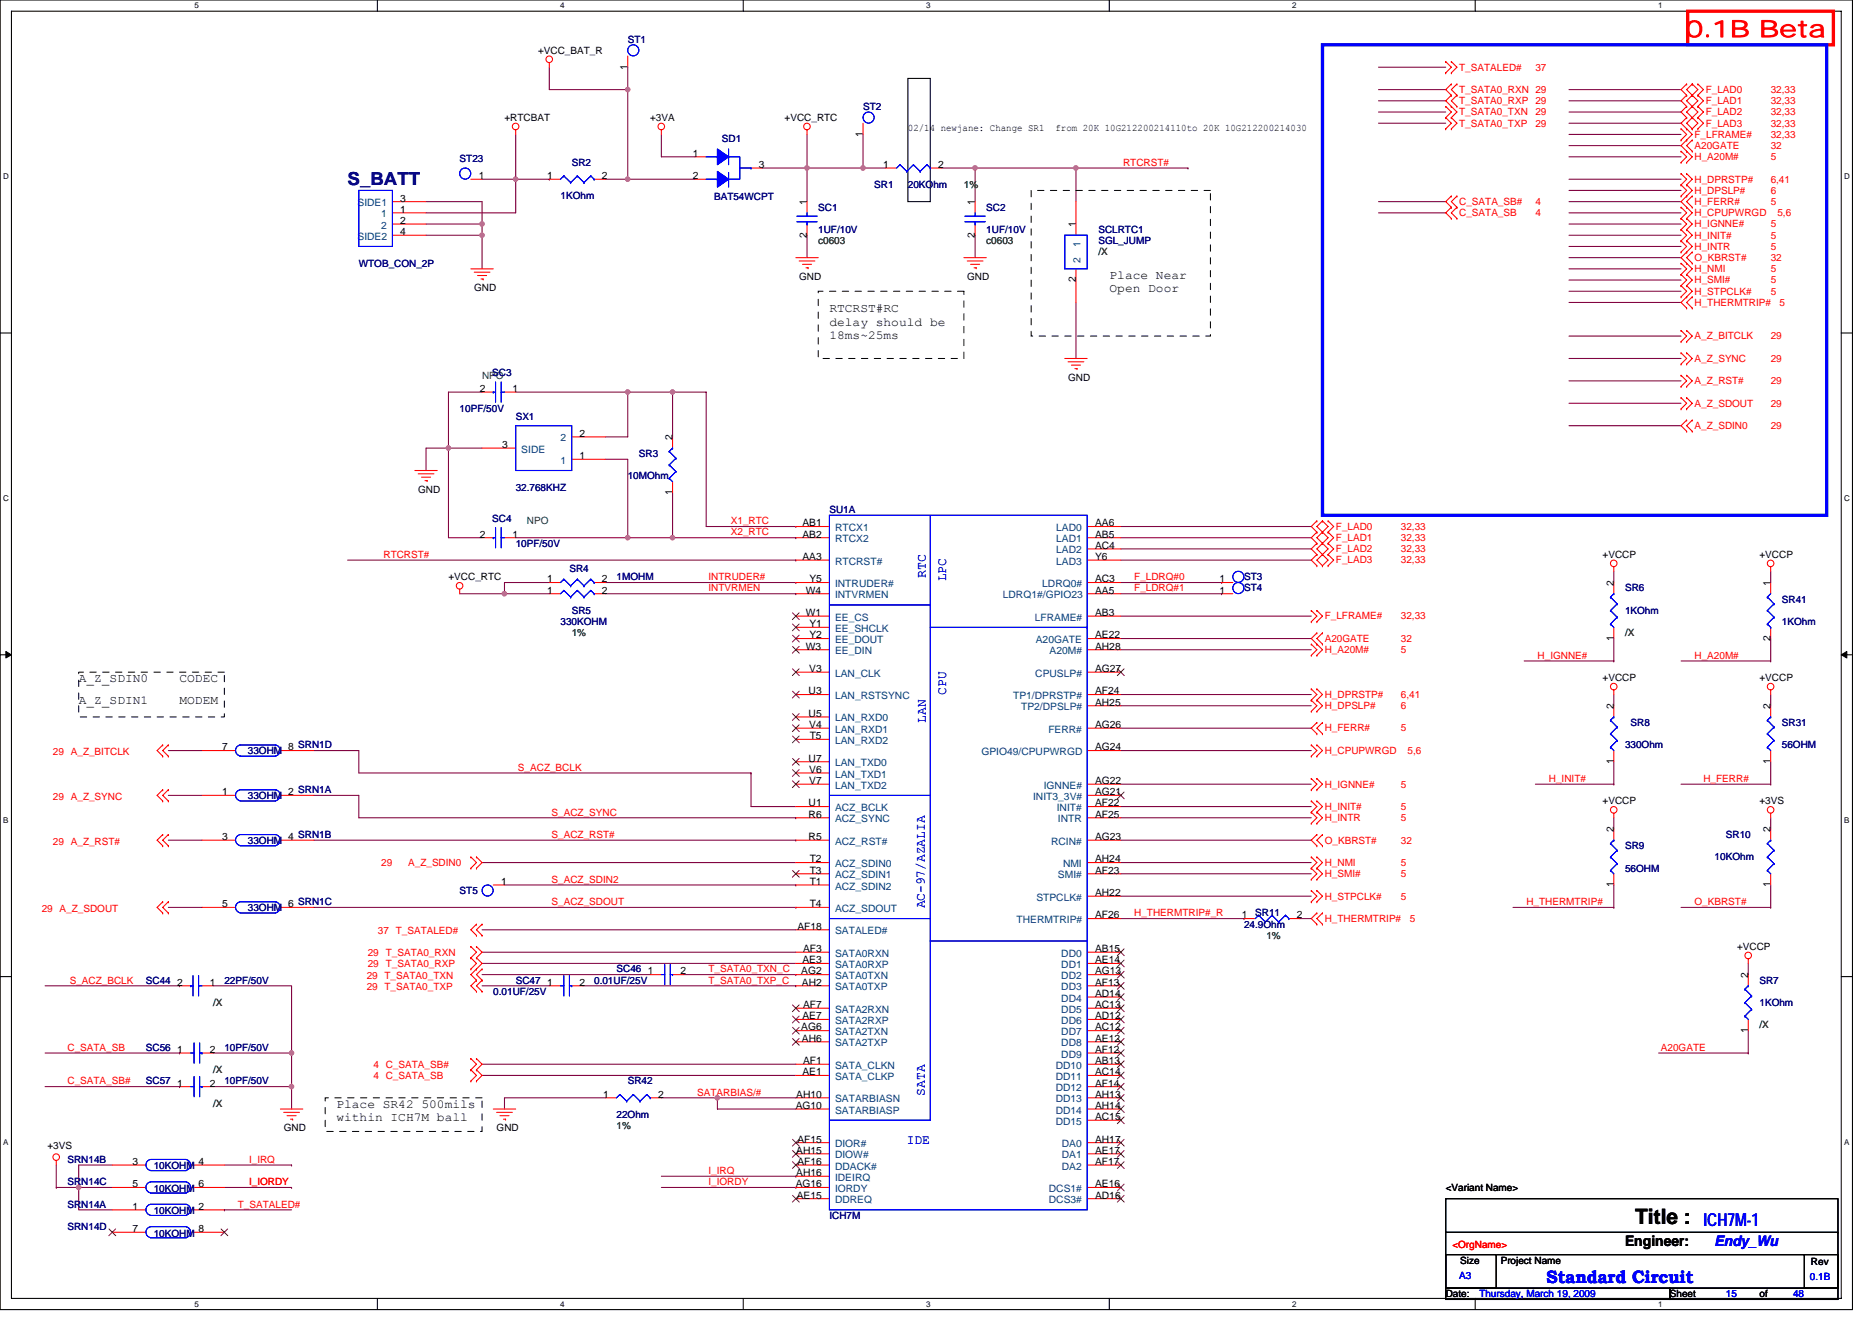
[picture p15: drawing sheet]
<svg xmlns="http://www.w3.org/2000/svg" width="297mm" height="210mm" viewBox="0 0 297 210" stroke-linecap="round" stroke-linejoin="round" font-family="sans-serif">
<defs><g id="words">
<text font-size="3.7" fill="#f00" x="267.5" y="5.9">0.1B Beta</text>
<text font-size="3.4" x="259.5" y="194.2">Title :</text>
<text font-size="2.8" fill="#000080" x="55.2" y="29.3">S_BATT</text>
<g font-size="2.8" fill="#00f">
<text x="270.3" y="194.6">ICH7M-1</text>
<text x="245.4" y="203.6">Standard Circuit</text>
</g>
<text font-size="2.3" x="257.8" y="197.7">Engineer:</text>
<text font-size="2.3" fill="#00f" x="272.1" y="197.7">Endy_Wu</text>
<g font-size="2.1" fill="#00f">
<text x="146.9" y="91.7" transform="rotate(-90 146.9 91.7)">RTC</text>
<text x="150.1" y="92.3" transform="rotate(-90 150.1 92.3)">LPC</text>
<text x="150.1" y="110.2" transform="rotate(-90 150.1 110.2)">CPU</text>
<text x="146.9" y="114.7" transform="rotate(-90 146.9 114.7)">LAN</text>
<text x="146.7" y="144.2" transform="rotate(-90 146.7 144.2)">AC-97/AZALIA</text>
<text x="146.7" y="173.9" transform="rotate(-90 146.7 173.9)">SATA</text>
<text x="143.9" y="181.6">IDE</text>
</g>
<g font-size="1.9">
<text x="176.1" y="44.2">Place Near</text>
<text x="176.1" y="46.3">Open Door</text>
<text x="131.6" y="49.6">RTCRST#RC</text>
<text x="131.6" y="51.7">delay should be</text>
<text x="131.6" y="53.8">18ms~25ms</text>
<text x="12.5" y="108.2">A_Z_SDIN0</text>
<text x="12.5" y="111.8">A_Z_SDIN1</text>
<text x="28.5" y="108.2">CODEC</text>
<text x="28.5" y="111.8">MODEM</text>
<text x="53.4" y="175.8">Place SR42 500mils</text>
<text x="53.4" y="177.9">within ICH7M ball</text>
</g>
<g font-size="1.6">
<text x="85.4" y="8.5">+VCC_BAT_R</text>
<text x="99.6" y="11" transform="rotate(-90 99.6 11)">1</text>
<text x="80" y="19.2">+RTCBAT</text>
<text x="103.2" y="19.2">+3VA</text>
<text x="124.5" y="19.2">+VCC_RTC</text>
<text x="136.9" y="21.7" transform="rotate(-90 136.9 21.7)">1</text>
<text x="144.1" y="20.8">02/14 newjane: Change SR1</text>
<text x="167.5" y="20.8">from 20K 10G212200214110to 20K 10G212200214030</text>
<text x="76" y="28.4">1</text>
<text x="86.8" y="28.4">1</text>
<text x="95.5" y="28.4">2</text>
<text x="109.9" y="24.9">1</text>
<text x="109.9" y="28.4">2</text>
<text x="120.4" y="26.6">3</text>
<text x="140.1" y="26.6">1</text>
<text x="148.9" y="26.6">2</text>
<text x="63.5" y="33.8">1</text>
<text x="63.5" y="35.5">2</text>
<text x="63.5" y="32">3</text>
<text x="128" y="32.5" transform="rotate(-90 128 32.5)">1</text>
<text x="154.7" y="32.5" transform="rotate(-90 154.7 32.5)">1</text>
<text x="63.5" y="37.3">4</text>
<text x="128" y="37.7" transform="rotate(-90 128 37.7)">2</text>
<text x="154.7" y="37.7" transform="rotate(-90 154.7 37.7)">2</text>
<text x="170.7" y="36.1" transform="rotate(-90 170.7 36.1)">1</text>
<text x="75.2" y="46.2">GND</text>
<text x="126.8" y="44.4">GND</text>
<text x="153.5" y="44.4">GND</text>
<text x="170.7" y="44.8" transform="rotate(-90 170.7 44.8)">2</text>
<text x="76.1" y="62.2">2</text>
<text x="81.3" y="62.2">1</text>
<text x="169.5" y="60.5">GND</text>
<text x="79.7" y="71.1">3</text>
<text x="92" y="69.3">2</text>
<text x="106.7" y="69.9" transform="rotate(-90 106.7 69.9)">2</text>
<text x="92" y="72.9">1</text>
<text x="66.4" y="78.2">GND</text>
<text x="106.7" y="78.6" transform="rotate(-90 106.7 78.6)">1</text>
<text x="127.3" y="83.5">AB1</text>
<text x="173.8" y="83.5">AA6</text>
<text x="76.1" y="85.3">2</text>
<text x="81.3" y="85.3">1</text>
<text x="127.3" y="85.3">AB2</text>
<text x="127.3" y="88.9">AA3</text>
<text x="173.8" y="85.3">AB5</text>
<text x="173.8" y="87.1">AC4</text>
<text x="173.8" y="88.9">Y6</text>
<text x="254.3" y="88.5">+VCCP</text>
<text x="279.2" y="88.5">+VCCP</text>
<text x="71.2" y="92.1">+VCC_RTC</text>
<text x="86.8" y="92.4">1</text>
<text x="86.8" y="94.2">1</text>
<text x="95.5" y="92.4">2</text>
<text x="95.5" y="94.2">2</text>
<text x="127.9" y="94.2">W4</text>
<text x="128.4" y="92.4">Y5</text>
<text x="173.8" y="94.2">AA5</text>
<text x="173.8" y="92.4">AC3</text>
<text x="193.5" y="92.4">1</text>
<text x="193.5" y="94.2">1</text>
<text x="256" y="93" transform="rotate(-90 256 93)">2</text>
<text x="280.9" y="93" transform="rotate(-90 280.9 93)">1</text>
<text x="127.9" y="97.8">W1</text>
<text x="128.4" y="99.5">Y1</text>
<text x="128.4" y="101.3">Y2</text>
<text x="173.8" y="101.3">AE22</text>
<text x="173.8" y="97.8">AB3</text>
<text x="256" y="101.7" transform="rotate(-90 256 101.7)">1</text>
<text x="280.9" y="101.7" transform="rotate(-90 280.9 101.7)">2</text>
<text x="127.9" y="103.1">W3</text>
<text x="128.4" y="106.7">V3</text>
<text x="173.8" y="103.1">AH28</text>
<text x="173.8" y="106.7">AG27</text>
<text x="128.3" y="110.2">U3</text>
<text x="128.3" y="113.8">U5</text>
<text x="173.8" y="110.2">AF24</text>
<text x="173.8" y="112">AH25</text>
<text x="254.3" y="108.1">+VCCP</text>
<text x="256" y="112.5" transform="rotate(-90 256 112.5)">2</text>
<text x="279.2" y="108.1">+VCCP</text>
<text x="280.9" y="112.5" transform="rotate(-90 280.9 112.5)">2</text>
<text x="35.2" y="119.1">7</text>
<text x="45.7" y="119.1">8 SRN1D</text>
<text x="128.4" y="115.5">V4</text>
<text x="128.5" y="117.3">T5</text>
<text x="173.8" y="115.5">AG26</text>
<text x="173.8" y="119.1">AG24</text>
<text x="128.3" y="120.9">U7</text>
<text x="128.4" y="122.7">V6</text>
<text x="128.4" y="124.4">V7</text>
<text x="173.8" y="124.4">AG22</text>
<text x="256" y="121.3" transform="rotate(-90 256 121.3)">1</text>
<text x="280.9" y="121.3" transform="rotate(-90 280.9 121.3)">1</text>
<text x="35.2" y="126.2">1</text>
<text x="45.7" y="126.2">2 SRN1A</text>
<text x="128.3" y="128">U1</text>
<text x="128.3" y="129.8">R6</text>
<text x="173.8" y="129.8">AF25</text>
<text x="173.8" y="126.2">AG21</text>
<text x="173.8" y="128">AF22</text>
<text x="254.3" y="127.7">+VCCP</text>
<text x="279.2" y="127.7">+3VS</text>
<text x="35.2" y="133.3">3</text>
<text x="45.7" y="133.3">4 SRN1B</text>
<text x="128.3" y="133.3">R5</text>
<text x="128.5" y="136.9">T2</text>
<text x="173.8" y="136.9">AH24</text>
<text x="173.8" y="133.3">AG23</text>
<text x="256" y="132.1" transform="rotate(-90 256 132.1)">2</text>
<text x="280.9" y="132.1" transform="rotate(-90 280.9 132.1)">2</text>
<text x="35.2" y="144">5</text>
<text x="45.7" y="144">6 SRN1C</text>
<text x="79.5" y="140.4">1</text>
<text x="128.5" y="138.7">T3</text>
<text x="128.5" y="140.4">T1</text>
<text x="128.5" y="144">T4</text>
<text x="173.8" y="138.7">AF23</text>
<text x="173.8" y="142.2">AH22</text>
<text x="256" y="140.8" transform="rotate(-90 256 140.8)">1</text>
<text x="280.9" y="140.8" transform="rotate(-90 280.9 140.8)">1</text>
<text x="126.5" y="147.6">AF18</text>
<text x="173.8" y="145.8">AF26</text>
<text x="197" y="145.8">1</text>
<text x="205.8" y="145.8">2</text>
<text x="102.8" y="154.7">1</text>
<text x="108" y="154.7">2</text>
<text x="127.1" y="154.7">AG2</text>
<text x="127.3" y="152.9">AE3</text>
<text x="127.4" y="151.1">AF3</text>
<text x="173.8" y="151.1">AB15</text>
<text x="173.8" y="152.9">AE14</text>
<text x="173.8" y="154.7">AG13</text>
<text x="275.6" y="150.8">+VCCP</text>
<text x="277.4" y="155.2" transform="rotate(-90 277.4 155.2)">2</text>
<text x="28.1" y="156.4">2</text>
<text x="33.3" y="156.4">1</text>
<text x="86.8" y="156.4">1</text>
<text x="92" y="156.4">2</text>
<text x="127.2" y="156.4">AH2</text>
<text x="127.3" y="161.8">AE7</text>
<text x="127.4" y="160">AF7</text>
<text x="173.8" y="156.4">AF13</text>
<text x="173.8" y="158.2">AD14</text>
<text x="173.8" y="160">AC13</text>
<text x="173.8" y="161.8">AD12</text>
<text x="28.1" y="167.1">1</text>
<text x="33.3" y="167.1">2</text>
<text x="127.1" y="163.6">AG6</text>
<text x="127.2" y="165.3">AH6</text>
<text x="173.8" y="163.6">AC12</text>
<text x="173.8" y="165.3">AE12</text>
<text x="173.8" y="167.1">AF12</text>
<text x="277.4" y="164" transform="rotate(-90 277.4 164)">1</text>
<text x="28.1" y="172.4">1</text>
<text x="33.3" y="172.4">2</text>
<text x="127.3" y="170.7">AE1</text>
<text x="127.4" y="168.9">AF1</text>
<text x="173.8" y="168.9">AB13</text>
<text x="173.8" y="170.7">AC14</text>
<text x="173.8" y="172.4">AF14</text>
<text x="45" y="179.6">GND</text>
<text x="78.8" y="179.6">GND</text>
<text x="95.7" y="174.2">1</text>
<text x="104.4" y="174.2">2</text>
<text x="126.3" y="176">AG10</text>
<text x="126.3" y="174.2">AH10</text>
<text x="173.8" y="174.2">AH13</text>
<text x="173.8" y="176">AH14</text>
<text x="173.8" y="177.8">AC15</text>
<text x="7.5" y="182.4">+3VS</text>
<text x="21" y="184.9">3</text>
<text x="31.5" y="184.9">4</text>
<text x="126.3" y="183.1">AH15</text>
<text x="126.5" y="181.3">AF15</text>
<text x="126.5" y="184.9">AF16</text>
<text x="173.8" y="181.3">AH17</text>
<text x="173.8" y="183.1">AE17</text>
<text x="173.8" y="184.9">AF17</text>
<text x="21" y="188.4">5</text>
<text x="31.5" y="188.4">6</text>
<text x="126.3" y="188.4">AG16</text>
<text x="126.3" y="186.7">AH16</text>
<text x="126.4" y="190.2">AE15</text>
<text x="173.8" y="188.4">AE16</text>
<text x="173.8" y="190.2">AD16</text>
<text x="229.4" y="189">&lt;Variant Name&gt;</text>
<text x="21" y="192">1</text>
<text x="21" y="195.6">7</text>
<text x="31.5" y="192">2</text>
<text x="31.5" y="195.6">8</text>
<text x="231.7" y="200.6">Size</text>
<text x="238.1" y="200.6">Project Name</text>
<text x="287.4" y="200.7">Rev</text>
<text x="229.4" y="205.9">Date:</text>
<text x="265" y="205.9">Sheet</text>
<text x="279.2" y="205.9">of</text>
</g>
<g font-size="1.6" fill="#000080">
<text x="99.6" y="6.8">ST1</text>
<text x="136.9" y="17.4">ST2</text>
<text x="114.6" y="22.6">SD1</text>
<text x="72.9" y="25.8">ST23</text>
<text x="90.7" y="26.3">SR2</text>
<text x="138.7" y="29.9">SR1</text>
<text x="144.1" y="29.9">20KOhm</text>
<text x="88.9" y="31.6">1KOhm</text>
<text x="113.3" y="31.8">BAT54WCPT</text>
<text x="129.8" y="33.4">SC1</text>
<text x="156.5" y="33.4">SC2</text>
<text x="129.8" y="37">1UF/10V</text>
<text x="156.5" y="37">1UF/10V</text>
<text x="174.3" y="37">SCLRTC1</text>
<text x="174.3" y="38.8">SGL_JUMP</text>
<text x="56.9" y="42.3">WTOB_CON_2P</text>
<text x="78.1" y="59.7">SC3</text>
<text x="72.9" y="65.4">10PF/50V</text>
<text x="81.8" y="66.7">SX1</text>
<text x="81.8" y="77.9">32.768KHZ</text>
<text x="99.6" y="76.1">10MOhm</text>
<text x="101.4" y="72.5">SR3</text>
<text x="78.1" y="82.8">SC4</text>
<text x="131.6" y="81.4">SU1A</text>
<text x="81.8" y="86.8">10PF/50V</text>
<text x="90.4" y="90.8">SR4</text>
<text x="97.8" y="92.1">1MOHM</text>
<text x="197.4" y="92.1">ST3</text>
<text x="197.4" y="93.9">ST4</text>
<text x="257.8" y="93.9">SR6</text>
<text x="282.7" y="95.7">SR41</text>
<text x="88.9" y="99.2">330KOHM</text>
<text x="90.7" y="97.4">SR5</text>
<text x="257.8" y="97.4">1KOhm</text>
<text x="282.7" y="99.2">1KOhm</text>
<text x="39.3" y="119.7">33OHM</text>
<text x="257.8" y="118.8">330Ohm</text>
<text x="258.7" y="115.2">SR8</text>
<text x="282.7" y="115.2">SR31</text>
<text x="282.7" y="118.8">56OHM</text>
<text x="39.3" y="126.8">33OHM</text>
<text x="39.3" y="133.9">33OHM</text>
<text x="257.8" y="134.8">SR9</text>
<text x="272.1" y="136.5">10KOhm</text>
<text x="273.9" y="133">SR10</text>
<text x="72.9" y="141.9">ST5</text>
<text x="257.8" y="138.3">56OHM</text>
<text x="39.3" y="144.5">33OHM</text>
<text x="197.4" y="147.2">24.9Ohm</text>
<text x="199.2" y="145.4">SR11</text>
<text x="97.8" y="154.3">SC46</text>
<text x="23.2" y="156.1">SC44</text>
<text x="35.6" y="156.1">22PF/50V</text>
<text x="78.3" y="157.9">0.01UF/25V</text>
<text x="81.8" y="156.1">SC47</text>
<text x="94.3" y="156.1">0.01UF/25V</text>
<text x="279.2" y="156.1">SR7</text>
<text x="279.2" y="159.7">1KOhm</text>
<text x="23.2" y="166.8">SC56</text>
<text x="35.6" y="166.8">10PF/50V</text>
<text x="23.2" y="172.1">SC57</text>
<text x="35.6" y="172.1">10PF/50V</text>
<text x="99.6" y="172.1">SR42</text>
<text x="97.8" y="177.4">22Ohm</text>
<text x="10.7" y="184.6">SRN14B</text>
<text x="24.4" y="185.6">10KOHM</text>
<text x="10.7" y="191.7">SRN14A</text>
<text x="10.7" y="188.1">SRN14C</text>
<text x="24.4" y="189.2">10KOHM</text>
<text x="10.7" y="195.2">SRN14D</text>
<text x="24.4" y="192.7">10KOHM</text>
<text x="24.4" y="196.3">10KOHM</text>
<text x="131.6" y="193.4">ICH7M</text>
</g>
<g font-size="1.6" fill="#f00">
<text x="231.5" y="11.2">T_SATALED#</text>
<text x="243.6" y="11.2">37</text>
<text x="231.5" y="16.5">T_SATA0_RXP 29</text>
<text x="231.5" y="14.8">T_SATA0_RXN 29</text>
<text x="270.7" y="16.5">F_LAD1</text>
<text x="270.7" y="14.8">F_LAD0</text>
<text x="281" y="16.5">32,33</text>
<text x="281" y="14.8">32,33</text>
<text x="231.5" y="18.3">T_SATA0_TXN</text>
<text x="231.5" y="20.1">T_SATA0_TXP</text>
<text x="243.6" y="18.3">29</text>
<text x="243.6" y="20.1">29</text>
<text x="268.9" y="23.6">A20GATE</text>
<text x="268.9" y="21.9">F_LFRAME#</text>
<text x="270.7" y="20.1">F_LAD3</text>
<text x="270.7" y="18.3">F_LAD2</text>
<text x="281" y="20.1">32,33</text>
<text x="281" y="18.3">32,33</text>
<text x="281" y="21.9">32,33</text>
<text x="281" y="23.6">32</text>
<text x="178.2" y="26.3">RTCRST#</text>
<text x="268.9" y="25.4">H_A20M#</text>
<text x="268.9" y="29">H_DPRSTP#</text>
<text x="281" y="25.4">5</text>
<text x="281" y="29">6,41</text>
<text x="231.5" y="34.3">C_SATA_SB</text>
<text x="231.5" y="32.5">C_SATA_SB#</text>
<text x="243.6" y="32.5">4</text>
<text x="243.6" y="34.3">4</text>
<text x="268.9" y="30.8">H_DPSLP#</text>
<text x="268.9" y="32.5">H_FERR#</text>
<text x="268.9" y="34.3">H_CPUPWRGD</text>
<text x="281" y="30.8">6</text>
<text x="281" y="32.5">5</text>
<text x="282" y="34.3">5,6</text>
<text x="268.9" y="37.9">H_INIT#</text>
<text x="268.9" y="41.4">O_KBRST#</text>
<text x="268.9" y="36.1">H_IGNNE#</text>
<text x="268.9" y="39.6">H_INTR</text>
<text x="281" y="36.1">5</text>
<text x="281" y="39.6">5</text>
<text x="281" y="37.9">5</text>
<text x="281" y="41.4">32</text>
<text x="268.9" y="43.2">H_NMI</text>
<text x="268.9" y="46.8">H_STPCLK#</text>
<text x="268.9" y="45">H_SMI#</text>
<text x="281" y="46.8">5</text>
<text x="281" y="43.2">5</text>
<text x="281" y="45">5</text>
<text x="268.9" y="48.5">H_THERMTRIP#</text>
<text x="268.9" y="53.9">A_Z_BITCLK</text>
<text x="281" y="53.9">29</text>
<text x="282.4" y="48.5">5</text>
<text x="268.9" y="57.4">A_Z_SYNC</text>
<text x="281" y="57.4">29</text>
<text x="268.9" y="64.5">A_Z_SDOUT</text>
<text x="268.9" y="61">A_Z_RST#</text>
<text x="281" y="61">29</text>
<text x="281" y="64.5">29</text>
<text x="268.9" y="68.1">A_Z_SDIN0</text>
<text x="281" y="68.1">29</text>
<text x="116" y="83.2">X1_RTC</text>
<text x="60.9" y="88.5">RTCRST#</text>
<text x="116" y="85">X2_RTC</text>
<text x="212" y="89.4">F_LAD3</text>
<text x="212" y="84.1">F_LAD0</text>
<text x="212" y="87.7">F_LAD2</text>
<text x="212" y="85.9">F_LAD1</text>
<text x="222.3" y="89.4">32,33</text>
<text x="222.3" y="84.1">32,33</text>
<text x="222.3" y="87.7">32,33</text>
<text x="222.3" y="85.9">32,33</text>
<text x="112.4" y="93.9">INTVRMEN</text>
<text x="112.4" y="92.1">INTRUDER#</text>
<text x="180" y="92.1">F_LDRQ#0</text>
<text x="180" y="93.9">F_LDRQ#1</text>
<text x="210.2" y="98.3">F_LFRAME#</text>
<text x="210.2" y="101.9">A20GATE</text>
<text x="222.3" y="98.3">32,33</text>
<text x="222.3" y="101.9">32</text>
<text x="210.2" y="103.7">H_A20M#</text>
<text x="222.3" y="103.7">5</text>
<text x="244" y="104.5">H_IGNNE#</text>
<text x="268.9" y="104.5">H_A20M#</text>
<text x="210.2" y="110.8">H_DPRSTP#</text>
<text x="210.2" y="112.5">H_DPSLP#</text>
<text x="222.3" y="112.5">6</text>
<text x="222.3" y="110.8">6,41</text>
<text x="8.4" y="119.8">29 A_Z_BITCLK</text>
<text x="210.2" y="119.7">H_CPUPWRGD</text>
<text x="210.2" y="116.1">H_FERR#</text>
<text x="222.3" y="116.1">5</text>
<text x="223.3" y="119.7">5,6</text>
<text x="82.2" y="122.3">S_ACZ_BCLK</text>
<text x="210.2" y="125">H_IGNNE#</text>
<text x="222.3" y="125">5</text>
<text x="245.8" y="124.1">H_INIT#</text>
<text x="270.3" y="124.1">H_FERR#</text>
<text x="8.4" y="126.9">29 A_Z_SYNC</text>
<text x="87.5" y="129.4">S_ACZ_SYNC</text>
<text x="210.2" y="130.3">H_INTR</text>
<text x="210.2" y="128.5">H_INIT#</text>
<text x="222.3" y="130.3">5</text>
<text x="222.3" y="128.5">5</text>
<text x="8.4" y="134">29 A_Z_RST#</text>
<text x="60.5" y="137.4">29</text>
<text x="64.8" y="137.4">A_Z_SDIN0</text>
<text x="87.5" y="133">S_ACZ_RST#</text>
<text x="210.2" y="133.9">O_KBRST#</text>
<text x="210.2" y="137.4">H_NMI</text>
<text x="222.3" y="137.4">5</text>
<text x="222.3" y="133.9">32</text>
<text x="87.5" y="140.1">S_ACZ_SDIN2</text>
<text x="87.5" y="143.7">S_ACZ_SDOUT</text>
<text x="210.2" y="139.2">H_SMI#</text>
<text x="210.2" y="142.8">H_STPCLK#</text>
<text x="222.3" y="142.8">5</text>
<text x="222.3" y="139.2">5</text>
<text x="242.2" y="143.7">H_THERMTRIP#</text>
<text x="268.9" y="143.7">O_KBRST#</text>
<text x="6.6" y="144.7">29 A_Z_SDOUT</text>
<text x="60" y="148.3">37 T_SATALED#</text>
<text x="180" y="145.4">H_THERMTRIP#_R</text>
<text x="210.2" y="146.3">H_THERMTRIP#</text>
<text x="223.7" y="146.3">5</text>
<text x="58.2" y="155.4">29 T_SATA0_TXN</text>
<text x="58.4" y="151.7">29 T_SATA0_RXN</text>
<text x="58.4" y="153.4">29 T_SATA0_RXP</text>
<text x="112.4" y="154.3">T_SATA0_TXN_C</text>
<text x="11.1" y="156.1">S_ACZ_BCLK</text>
<text x="58.2" y="157.2">29 T_SATA0_TXP</text>
<text x="112.4" y="156.1">T_SATA0_TXP_C</text>
<text x="10.7" y="166.8">C_SATA_SB</text>
<text x="263.5" y="166.8">A20GATE</text>
<text x="10.7" y="172.1">C_SATA_SB#</text>
<text x="59.2" y="169.4">4 C_SATA_SB#</text>
<text x="59.2" y="171.2">4 C_SATA_SB</text>
<text x="110.6" y="173.9">SATARBIAS/#</text>
<text x="39.5" y="184.6">I_IRQ</text>
<text x="37.7" y="191.7">T_SATALED#</text>
<text x="39.5" y="188.1">I_IORDY</text>
<text x="112.4" y="188.1">I_IORDY</text>
<text x="112.4" y="186.3">I_IRQ</text>
<text x="230.5" y="198.1">&lt;OrgName&gt;</text>
</g>
<g font-size="1.6" fill="#008000">
<text x="152.9" y="29.9">1%</text>
<text x="129.8" y="38.8">c0603</text>
<text x="156.5" y="38.8">c0603</text>
<text x="174.3" y="40.5">/X</text>
<text x="76.5" y="60.1">NPO</text>
<text x="83.6" y="83.2">NPO</text>
<text x="90.7" y="101">1%</text>
<text x="257.8" y="101">/X</text>
<text x="201" y="149">1%</text>
<text x="33.8" y="159.7">/X</text>
<text x="279.2" y="163.2">/X</text>
<text x="33.8" y="170.3">/X</text>
<text x="33.8" y="175.7">/X</text>
<text x="97.8" y="179.2">1%</text>
</g>
<g font-size="1.6" fill="#004080">
<text x="56.7" y="32.7">SIDE1</text>
<text x="60.5" y="34.5">1</text>
<text x="56.7" y="38.1">SIDE2</text>
<text x="60.5" y="36.3">2</text>
<text x="171.5" y="41.8" transform="rotate(-90 171.5 41.8)">2</text>
<text x="171.5" y="39.1" transform="rotate(-90 171.5 39.1)">1</text>
<text x="82.7" y="71.8">SIDE</text>
<text x="88.9" y="70.1">2</text>
<text x="88.9" y="73.6">1</text>
<text x="132.5" y="84.3">RTCX1</text>
<text x="132.5" y="86.1">RTCX2</text>
<text x="132.5" y="89.6">RTCRST#</text>
<text x="167.6" y="84.3">LAD0</text>
<text x="167.6" y="86.1">LAD1</text>
<text x="167.6" y="87.8">LAD2</text>
<text x="167.6" y="89.6">LAD3</text>
<text x="132.5" y="93.2">INTRUDER#</text>
<text x="132.5" y="95">INTVRMEN</text>
<text x="159.1" y="95">LDRQ1#/GPIO23</text>
<text x="165.4" y="93.2">LDRQ0#</text>
<text x="132.5" y="98.5">EE_CS</text>
<text x="132.5" y="100.3">EE_SHCLK</text>
<text x="164.2" y="98.5">LFRAME#</text>
<text x="132.5" y="102.1">EE_DOUT</text>
<text x="132.5" y="103.8">EE_DIN</text>
<text x="132.5" y="107.4">LAN_CLK</text>
<text x="164.3" y="107.4">CPUSLP#</text>
<text x="164.4" y="102.1">A20GATE</text>
<text x="166.5" y="103.8">A20M#</text>
<text x="132.5" y="111">LAN_RSTSYNC</text>
<text x="160.8" y="111">TP1/DPRSTP#</text>
<text x="162" y="112.7">TP2/DPSLP#</text>
<text x="132.5" y="114.5">LAN_RXD0</text>
<text x="132.5" y="116.3">LAN_RXD1</text>
<text x="132.5" y="118.1">LAN_RXD2</text>
<text x="155.7" y="119.8">GPIO49/CPUPWRGD</text>
<text x="166.3" y="116.3">FERR#</text>
<text x="132.5" y="121.6">LAN_TXD0</text>
<text x="132.5" y="123.4">LAN_TXD1</text>
<text x="132.5" y="125.2">LAN_TXD2</text>
<text x="165.6" y="125.2">IGNNE#</text>
<text x="132.5" y="128.7">ACZ_BCLK</text>
<text x="132.5" y="130.5">ACZ_SYNC</text>
<text x="163.9" y="127">INIT3_3V#</text>
<text x="167.7" y="128.7">INIT#</text>
<text x="167.8" y="130.5">INTR</text>
<text x="132.5" y="134.1">ACZ_RST#</text>
<text x="132.5" y="137.6">ACZ_SDIN0</text>
<text x="166.8" y="134.1">RCIN#</text>
<text x="168.7" y="137.6">NMI</text>
<text x="132.5" y="139.4">ACZ_SDIN1</text>
<text x="132.5" y="141.2">ACZ_SDIN2</text>
<text x="164.4" y="143">STPCLK#</text>
<text x="167.9" y="139.4">SMI#</text>
<text x="132.5" y="144.7">ACZ_SDOUT</text>
<text x="132.5" y="148.3">SATALED#</text>
<text x="161.3" y="146.5">THERMTRIP#</text>
<text x="132.5" y="151.8">SATA0RXN</text>
<text x="132.5" y="153.6">SATA0RXP</text>
<text x="132.5" y="155.4">SATA0TXN</text>
<text x="168.4" y="151.8">DD0</text>
<text x="168.4" y="153.6">DD1</text>
<text x="168.4" y="155.4">DD2</text>
<text x="132.5" y="157.2">SATA0TXP</text>
<text x="132.5" y="160.7">SATA2RXN</text>
<text x="168.4" y="157.2">DD3</text>
<text x="168.4" y="159">DD4</text>
<text x="168.4" y="160.7">DD5</text>
<text x="132.5" y="162.5">SATA2RXP</text>
<text x="132.5" y="164.3">SATA2TXN</text>
<text x="132.5" y="166.1">SATA2TXP</text>
<text x="168.4" y="162.5">DD6</text>
<text x="168.4" y="164.3">DD7</text>
<text x="168.4" y="166.1">DD8</text>
<text x="168.4" y="167.9">DD9</text>
<text x="132.5" y="169.6">SATA_CLKN</text>
<text x="132.5" y="171.4">SATA_CLKP</text>
<text x="167.5" y="169.6">DD10</text>
<text x="167.5" y="171.4">DD11</text>
<text x="167.5" y="173.2">DD12</text>
<text x="132.5" y="175">SATARBIASN</text>
<text x="132.5" y="176.7">SATARBIASP</text>
<text x="167.5" y="175">DD13</text>
<text x="167.5" y="176.7">DD14</text>
<text x="167.5" y="178.5">DD15</text>
<text x="132.5" y="182.1">DIOR#</text>
<text x="132.5" y="183.9">DIOW#</text>
<text x="132.5" y="185.6">DDACK#</text>
<text x="168.5" y="182.1">DA0</text>
<text x="168.5" y="183.9">DA1</text>
<text x="168.5" y="185.6">DA2</text>
<text x="132.5" y="187.4">IDEIRQ</text>
<text x="132.5" y="189.2">IORDY</text>
<text x="132.5" y="191">DDREQ</text>
<text x="166.4" y="189.2">DCS1#</text>
<text x="166.4" y="191">DCS3#</text>
</g>
<g font-size="1.6" fill="#00f">
<text x="231.5" y="203.1">A3</text>
<text x="287.2" y="203.2">0.1B</text>
<text x="234.7" y="205.9">Thursday, March 19, 2009</text>
<text x="273.9" y="205.9">15</text>
<text x="284.5" y="205.9">48</text>
</g>
<g font-size="1.3">
<text x="30.8" y="1.3">5</text>
<text x="88.9" y="1.3">4</text>
<text x="147" y="1.3">3</text>
<text x="205" y="1.3">2</text>
<text x="263.1" y="1.3">1</text>
<text x=".5" y="28.4">D</text>
<text x="292.6" y="28.4">D</text>
<text x=".5" y="79.5">C</text>
<text x="292.6" y="79.5">C</text>
<text x=".5" y="130.6">B</text>
<text x="292.6" y="130.6">B</text>
<text x=".5" y="181.7">A</text>
<text x="292.6" y="181.7">A</text>
<text x="30.8" y="207.4">5</text>
<text x="88.9" y="207.4">4</text>
<text x="147" y="207.4">3</text>
<text x="205" y="207.4">2</text>
<text x="263.1" y="207.4">1</text>
</g>
</g></defs>
<path d="M0 0h293.9v207.9h-293.9zM1.8 1.8h290.4v204.3h-290.4z" fill="none" stroke="#000" stroke-width=".17"/>
<g fill="#fff">
<path d="M30.8 .2h.7v1.4h-.7z"/>
<path d="M30.8 206.3h.7v1.4h-.7z"/>
</g>
<path d="M59.9 0v1.8M59.9 206.1v1.8" fill="none" stroke="#000" stroke-width=".17"/>
<g fill="#fff">
<path d="M88.9 .2h.7v1.4h-.7z"/>
<path d="M88.9 206.3h.7v1.4h-.7z"/>
</g>
<path d="M117.9 0v1.8M117.9 206.1v1.8" fill="none" stroke="#000" stroke-width=".17"/>
<g fill="#fff">
<path d="M147 .2h.7v1.4h-.7z"/>
<path d="M147 206.3h.7v1.4h-.7z"/>
</g>
<path d="M176 0v1.8M176 206.1v1.8" fill="none" stroke="#000" stroke-width=".17"/>
<g fill="#fff">
<path d="M205 .2h.7v1.4h-.7z"/>
<path d="M205 206.3h.7v1.4h-.7z"/>
</g>
<path d="M234.1 0v1.8M234.1 206.1v1.8" fill="none" stroke="#000" stroke-width=".17"/>
<g fill="#fff">
<path d="M263.1 .2h.7v1.4h-.7z"/>
<path d="M263.1 206.3h.7v1.4h-.7z"/>
<path d="M.5 27.3h.9v1.4h-.9z"/>
<path d="M292.6 27.3h.9v1.4h-.9z"/>
<path d="M.5 78.4h.9v1.4h-.9z"/>
<path d="M292.6 78.4h.9v1.4h-.9z"/>
</g>
<path d="M0 52.9h1.8M292.2 52.9h1.7" fill="none" stroke="#000" stroke-width=".17"/>
<g fill="#fff">
<path d="M.5 129.5h.8v1.4h-.8z"/>
<path d="M292.6 129.5h.9v1.4h-.9z"/>
</g>
<path d="M0 103.9h1.8M292.2 103.9h1.7" fill="none" stroke="#000" stroke-width=".17"/>
<path d="M.9 103.4l.9 .5-.9 .5zM292.2 103.9l.8-.5v1z" fill="#000" stroke="#000" stroke-width=".16"/>
<g fill="#fff">
<path d="M.5 180.5h.8v1.4h-.8z"/>
<path d="M292.6 180.5h.9v1.4h-.9z"/>
</g>
<path d="M144.1 12.4h3.5v19.6h-3.5zM0 155h1.8M292.2 155h1.7M229.4 190.2h62.2v14.3h-62.2zM229.4 199.1h8v5.4h-8zM229.4 195.6h62.2M237.6 199.1h48.7M286.3 199.1h5.3v5.4h-5.3zM286.3 199.1h.1M291.6 195.6h.1M229.4 204.5h35.6v1.7h-35.6zM265 204.5h26.6v1.7h-26.6z" fill="none" stroke="#000" stroke-width=".17"/>
<g fill="none" stroke="#800040" stroke-width=".17">
<path d="M87.2 10.7v3.5h12.4M99.6 10.7v3.5M99.6 14.2v14.2M218.7 10.7h10.7M218.7 14.2h10.7M218.7 16h10.7M218.7 17.8h10.7M218.7 19.6h10.7M249 14.2h17.7M249 16h17.7M249 17.8h17.7M249 19.6h17.7"/>
<path d="M67.6 32h8.9v5.3M67.6 35.6h8.9M67.6 37.3h8.9M76.5 37.3v5.4M76.5 37.3h.1M76.5 35.6h.1M76.5 28.4h5.3M81.8 28.4v5.4h-14.2M81.8 21.3v7.1M81.8 28.4h5.4M87.2 28.4h.1M96.1 28.4h3.5"/>
<path d="M99.6 28.4h10.7M99.6 28.4h.1M104.9 21.3v3.6h5.4M120.9 26.7h16M128.1 21.3v5.4M128.1 26.7h.1M128.1 26.7v5.3M128.1 37.3v3.6M136.9 26.7h.1M136.9 21.3v5.4M136.9 26.7h3.6M149.4 26.7h39.1"/>
<path d="M154.7 26.7h.1M154.7 26.7v5.3M154.7 37.3v3.6M170.7 26.7v5.3M170.7 26.7h.1M188.5 26.7h.1M218.7 32h10.7M218.7 33.8h10.7M249 21.3h17.7M249 23.1h17.7M249 24.9h17.7M249 28.4h17.7"/>
<path d="M249 30.2h17.7M249 32h17.7M249 33.8h17.7M249 35.6h17.7M249 37.3h17.7M249 39.1h17.7M170.7 48v8.9M249 40.9h17.7M249 42.7h17.7M249 44.4h17.7M249 46.2h17.7M249 48h17.7"/>
<path d="M249 53.3h17.7M249 56.9h17.7M71.2 71.1h-3.6v3.6M71.2 71.1v14.2h5.3M71.2 71.1h5.3M71.2 71.1h.1M76.5 62.2h-5.3v8.9M81.8 62.2h24.9M96.1 72.9h3.5v12.4M99.6 62.2v7.1h-3.5M99.6 62.2h.1M106.7 62.2h5.4v21.4h14.2"/>
<path d="M106.7 62.2v7.1M106.7 78.2v7.1M106.7 62.2h.1M249 60.5h17.7M249 64h17.7M249 67.6h17.7M55.2 88.9h71.1M72.9 94.2h7.1M80 94.2h7.2M80 94.2h.1M81.8 85.3h44.5M87.2 92.5h-7.2v1.7"/>
<path d="M96.1 92.5h30.2M96.1 94.2h30.2M99.6 85.3h.1M106.7 85.3h.1M126.3 83.6h.1M126.3 88.9h.1M126.3 94.2h.1M126.3 85.3h.1M126.3 92.5h.1M177.8 97.8h30.3M177.8 83.6h30.3M177.8 88.9h30.3"/>
<path d="M177.8 87.1h30.3M177.8 85.3h30.3M177.8 92.5h16M177.8 94.2h16M193.8 92.5h.1M193.8 94.2h.1M256.1 90.7v1.8M281 90.7v1.8M26.7 119.1h5.3M49.8 119.1h7.1v3.6h62.3M177.8 112h30.3M177.8 115.6h30.3"/>
<path d="M177.8 101.3h30.3M177.8 110.2h30.3M177.8 103.1h30.3M177.8 119.1h30.3M241.8 104.9h14.3M256.1 104.9h.1M256.1 101.3v3.6M256.1 110.2v1.8M266.7 104.9h14.3M281 110.2v1.8M281 104.9h.1M281 101.3v3.6"/>
<path d="M26.7 126.2h5.3M26.7 133.3h5.3M49.8 126.2h7.1v3.6h69.4M49.8 133.3h76.5M76.5 136.9h49.8M119.2 122.7v5.3h7.1M119.2 122.7h.1M126.3 129.8h.1M126.3 133.3h.1M177.8 128h30.3M177.8 138.7h30.3M177.8 133.3h30.3"/>
<path d="M177.8 136.9h30.3M177.8 129.8h30.3M177.8 124.5h30.3M243.6 124.5h12.5M256.1 120.9v3.6M256.1 129.8v1.8M256.1 124.5h.1M266.7 124.5h14.3M281 124.5h.1M281 120.9v3.6M281 129.8v1.8M7.2 156.5h21.3"/>
<path d="M26.7 144h5.3M28.5 156.5h.1M33.8 156.5h12.5v10.6M49.8 144h76.5M76.5 147.6h49.8M76.5 151.1h49.8M76.5 152.9h49.8M76.5 154.7h26.7M76.5 156.5h10.7M80 140.5h46.3M92.5 156.5h33.8M108.5 154.7h17.8"/>
<path d="M126.3 140.5h.1M126.3 156.5h.1M126.3 154.7h.1M126.3 144h.1M177.8 142.2h30.3M177.8 145.8h19.6M197.4 145.8h.1M206.3 145.8h1.8M240.1 144h16M256.1 144h.1M256.1 140.5v3.5M266.7 144h14.3"/>
<path d="M277.4 152.9v1.8M281 144h.1M281 140.5v3.5M7.2 167.1h21.3M7.2 172.5h21.3M28.5 167.1h.1M28.5 172.5h.1M33.8 167.1h12.5M33.8 172.5h12.5M46.3 172.5v3.5M46.3 172.5h.1M46.3 167.1h.1"/>
<path d="M46.3 167.1v5.4M76.5 168.9h49.8M76.5 170.7h49.8M96.1 174.2h-16.1v1.8M104.9 174.2h8.9M113.8 174.2v1.8h12.5M113.8 174.2h.1M113.8 174.2h12.5M263.2 167.1h14.2M277.4 167.1h.1M277.4 163.6v3.5M8.9 184.9v3.6"/>
<path d="M8.9 188.5h.1M8.9 188.5h3.6M12.5 188.5h5.3M12.5 188.5v3.5h5.3M17.8 184.9h-5.3v3.6M35.6 192h.1M35.6 184.9h10.7M35.6 188.5h10.7M35.6 192h10.7M46.3 184.9h.1M46.3 188.5h.1M104.9 188.5h21.4"/>
<path d="M104.9 186.7h21.4M126.3 188.5h.1M126.3 186.7h.1"/>
</g>
<g fill="#f0f" stroke="#f0f" stroke-width=".17">
<circle cx="99.6" cy="85.3" r=".35"/>
<circle cx="106.7" cy="85.3" r=".35"/>
<circle cx="99.6" cy="62.2" r=".35"/>
<circle cx="106.7" cy="62.2" r=".35"/>
<circle cx="113.8" cy="174.2" r=".35"/>
<circle cx="154.7" cy="26.7" r=".35"/>
<circle cx="80" cy="94.2" r=".35"/>
<circle cx="81.8" cy="28.4" r=".35"/>
<circle cx="136.9" cy="26.7" r=".35"/>
<circle cx="170.7" cy="26.7" r=".35"/>
<circle cx="71.1" cy="71.1" r=".35"/>
<circle cx="128" cy="26.7" r=".35"/>
<circle cx="76.5" cy="37.3" r=".35"/>
<circle cx="76.5" cy="35.5" r=".35"/>
<circle cx="99.6" cy="14.2" r=".35"/>
<circle cx="99.6" cy="28.4" r=".35"/>
<circle cx="46.3" cy="172.5" r=".35"/>
<circle cx="12.5" cy="188.5" r=".35"/>
<circle cx="46.3" cy="167.1" r=".35"/>
</g>
<g fill="none" stroke="#f00" stroke-width=".17">
<path d="M87.2 9.9v.8M99.6 8.9v1.8M136.9 19.6v1.7M229.4 9.8h.1M229.4 11.6h.1M229.4 16.9h.1M229.4 18.7h.1M229.4 9.8l.9 .9-.9 .9M229.4 16.9l.9 .9-.9 .9M229.4 18.7l.9 .9-.9 .8M230.3 9.8h.1M230.3 11.6h.1"/>
<path d="M230.3 16.9h.1M230.3 18.7h.1M230.3 15.1h.1M230.3 13.3h.1M230.3 9.8l.9 .9-.9 .9M230.3 15.1l-.9 .9 1.8 1.8-.9 .9M230.3 18.7l.9 .9-.9 .8M230.3 13.3l-.9 .9 .9 .9M231.2 16.9h.1M231.2 15.1h.1M231.2 13.3h.1M231.2 15.1l-.9 .9 .9 .9"/>
<path d="M231.2 13.3l-.9 .9 .9 .9M267.6 18.7h.1M267.6 15.1h.1M267.6 16.9h.1M267.6 13.3h.1M267.6 18.7l-.9 .9 1.8 1.7-1.8 1.8 1.8 1.8-.9 .9M267.6 15.1l-.9 .9 .9 .9M267.6 16.9l-.9 .9 .9 .9M267.6 13.3l-.9 .9 .9 .9M268.5 18.7h.1M268.5 16.9h.1M268.5 15.1h.1"/>
<path d="M268.5 13.3h.1M268.5 13.3l.9 .9-1.8 1.8 1.8 1.8-1.8 1.8 .9 .8M268.5 13.3l-.9 .9 1.8 1.8-1.8 1.8 1.8 1.8-.9 .8M269.4 18.7h.1M269.4 16.9h.1M269.4 15.1h.1M269.4 13.3h.1M269.4 15.1l.9 .9-.9 .9M269.4 18.7l.9 .9-.9 .8M269.4 13.3l.9 .9-.9 .9M269.4 16.9l.9 .9-.9 .9M62.3 32h5.3"/>
<path d="M62.3 37.3h5.3M62.3 33.8h5.3M62.3 35.6h5.3M74.7 28.4h1.8M81.8 20.6v.7M87.2 28.4h1.7M94.3 28.4h1.8M104.9 20.6v.7M110.3 28.4h1.8M110.3 24.9h1.8M119.2 26.7h1.7M128.1 20.6v.7"/>
<path d="M128.1 32v1.8M128.1 35.6v1.7M140.5 26.7h1.8M147.6 26.7h1.8M154.7 32v1.8M154.7 35.6v1.7M170.7 32v5.3M229.4 20.4h.1M230.3 32.9h.1M230.3 34.7h.1M230.3 31.1h.1M230.3 20.4h.1"/>
<path d="M230.3 32.9l-.9 .9 .9 .9M230.3 31.1l-.9 .9 .9 .9M231.2 34.7h.1M231.2 32.9h.1M231.2 31.1h.1M231.2 32.9l-.9 .9 .9 .9M231.2 31.1l-.9 .9 .9 .9M266.7 29.3h.1M266.7 31.1h.1M266.7 36.4h.1M266.7 38.2h.1M266.7 24h.1"/>
<path d="M266.7 25.8h.1M266.7 34.7h.1M266.7 27.6h.1M266.7 20.4h.1M266.7 22.2h.1M266.7 32.9h.1M266.7 29.3l.9 .9-.9 .9M266.7 24l.9 .9-.9 .9M266.7 27.6l.9 .8-.9 .9M266.7 20.4l.9 .9-.9 .9M266.7 36.4l.9 .9-.9 .9M266.7 34.7l.9 .9-.9 .8"/>
<path d="M266.7 38.2l.9 .9-.9 .9M266.7 32.9l.9 .9-.9 .9M267.6 20.4h.1M267.6 29.3h.1M267.6 31.1h.1M267.6 32.9h.1M267.6 22.2h.1M267.6 24h.1M267.6 36.4h.1M267.6 38.2h.1M267.6 25.8h.1M267.6 34.7h.1"/>
<path d="M267.6 27.6h.1M267.6 27.6l.9 .8-.9 .9M267.6 38.2l.9 .9-1.8 1.8 1.8 1.8-.9 .9M267.6 29.3l.9 .9-1.8 1.8 1.8 1.8-.9 .9M267.6 36.4l.9 .9-.9 .9M267.6 34.7l.9 .9-.9 .8M268.5 20.4h.1M268.5 32.9h.1M268.5 31.1h.1M268.5 24h.1M268.5 22.2h.1M268.5 31.1l-.9 .9 .9 .9"/>
<path d="M268.5 22.2l-.9 .9 .9 .9M269.4 20.4h.1M74.7 42.7h3.6M75.2 43.2h2.5M75.8 43.7h1.4M76.3 44.3h.4M76.7 44.3h.1M126.3 40.9h3.5M126.8 41.4h2.5M127.3 42h1.5M127.9 42.5h.3M128.2 42.5h.1"/>
<path d="M152.9 40.9h3.6M153.5 41.4h2.5M154 42h1.4M154.6 42.5h.3M154.9 42.5h.1M168.9 56.9h3.6M169.5 57.4h2.5M170 58h1.4M170.6 58.5h.3M170.7 42.7v5.3M170.9 58.5h.1M266.7 41.8h.1"/>
<path d="M266.7 43.6h.1M266.7 40h.1M266.7 45.3h.1M266.7 47.1h.1M266.7 52.5h.1M266.7 54.2h.1M266.7 56h.1M266.7 57.8h.1M266.7 59.6h.1M266.7 52.5l.9 .8-.9 .9M266.7 56l.9 .9-.9 .9M266.7 41.8l.9 .9-.9 .9"/>
<path d="M266.7 45.3l.9 .9-.9 .9M266.7 43.6l.9 .8-.9 .9M266.7 59.6l.9 .9-.9 .8M267.6 47.1h.1M267.6 48.9h.1M267.6 40h.1M267.6 41.8h.1M267.6 43.6h.1M267.6 45.3h.1M267.6 52.5h.1M267.6 54.2h.1M267.6 56h.1"/>
<path d="M267.6 57.8h.1M267.6 59.6h.1M267.6 52.5l.9 .8-.9 .9M267.6 45.3l.9 .9-1.8 1.8 .9 .9M267.6 43.6l.9 .8-.9 .9M267.6 56l.9 .9-.9 .9M267.6 59.6l.9 .9-.9 .8M268.5 48.9h.1M268.5 47.1h.1M268.5 41.8h.1M268.5 40h.1M268.5 47.1l-.9 .9 .9 .9"/>
<path d="M268.5 40l-.9 .9 .9 .9M65.8 74.7h3.6M66.4 75.2h2.5M66.9 75.7h1.4M67.4 76.3h.4M67.8 76.3h.1M76.5 71.1h5.3M76.5 62.2h1.8M80 62.2h1.8M90.7 72.9h5.4M90.7 69.3h5.4M106.7 69.3v1.8"/>
<path d="M106.7 76.5v1.7M266.7 63.1h.1M266.7 64.9h.1M266.7 61.3h.1M266.7 63.1l.9 .9-.9 .9M267.6 63.1h.1M267.6 64.9h.1M267.6 61.3h.1M267.6 66.7h.1M267.6 68.5h.1M267.6 63.1l.9 .9-.9 .9M267.6 66.7l-.9 .9 .9 .9"/>
<path d="M268.5 68.5h.1M268.5 66.7h.1M268.5 66.7l-.9 .9 .9 .9M72.9 93.5v.7M76.5 85.3h1.8M80 85.3h1.8M87.2 92.5h1.7M87.2 94.2h1.7M94.3 92.5h1.8M94.3 94.2h1.8M126.3 83.6h5.3M126.3 85.3h5.3"/>
<path d="M126.3 88.9h5.3M126.3 92.5h5.3M126.3 94.2h5.3M126.3 97.8h5.3M126.3 99.6h5.3M172.5 83.6h5.3M172.5 85.3h5.3M172.5 88.9h5.3M172.5 92.5h5.3M172.5 94.2h5.3M172.5 97.8h5.3M172.5 87.1h5.3"/>
<path d="M193.8 92.5h1.8M193.8 94.2h1.8M208.1 96.9h.1M208.1 98.7h.1M208.1 96.9l.9 .9-.9 .9M209 88h.1M209 89.8h.1M209 82.7h.1M209 84.5h.1M209 96.9h.1M209 98.7h.1M209 86.2h.1"/>
<path d="M209 88l-.9 .9 .9 .9M209 84.5l-.9 .8 .9 .9M209 82.7l-.9 .9 .9 .9M209 86.2l-.9 .9 .9 .9M209 96.9l.8 .9-.8 .9M209.8 89.8h.1M209.8 88h.1M209.8 84.5h.1M209.8 82.7h.1M209.8 86.2h.1M209.8 82.7l.9 .9-1.7 1.7 1.7 1.8-1.7 1.8 .8 .9M209.8 82.7l-.8 .9 1.7 1.7-1.7 1.8 1.7 1.8-.9 .9"/>
<path d="M210.7 89.8h.1M210.7 88h.1M210.7 84.5h.1M210.7 82.7h.1M210.7 86.2h.1M210.7 84.5l.9 .8-.9 .9M210.7 88l.9 .9-.9 .9M210.7 86.2l.9 .9-.9 .9M210.7 82.7l.9 .9-.9 .9M256.1 90v.7M256.1 92.5v1.7M256.1 99.6v1.7"/>
<path d="M281 90v.7M281 92.5v1.7M281 99.6v1.7M25.8 118.2h.1M25.8 118.2l-.9 .9 .9 .9M26.7 118.2h.1M26.7 118.2l-.9 .9 .9 .9M32 119.1h5.4M44.5 119.1h5.3M126.3 101.3h5.3M126.3 103.1h5.3M126.3 106.7h5.3"/>
<path d="M126.3 110.2h5.3M126.3 113.8h5.3M126.3 115.6h5.3M126.3 117.3h5.3M172.5 101.3h5.3M172.5 103.1h5.3M172.5 106.7h5.3M172.5 110.2h5.3M172.5 115.6h5.3M172.5 112h5.3M172.5 119.1h5.3M208.1 109.3h.1"/>
<path d="M208.1 111.1h.1M208.1 112.9h.1M208.1 118.2h.1M208.1 102.2h.1M208.1 104h.1M208.1 109.3l.9 .9-.9 .9M208.1 111.1l.9 .9-.9 .9M208.1 118.2l.9 .9-.9 .9M208.1 102.2l.9 .9-.9 .9M209 109.3h.1M209 111.1h.1M209 112.9h.1"/>
<path d="M209 118.2h.1M209 114.7h.1M209 116.5h.1M209 102.2h.1M209 104h.1M209 100.5h.1M209 109.3l.8 .9-.8 .9M209 111.1l.8 .9-.8 .9M209 118.2l.8 .9-.8 .9M209 114.7l-.9 .9 .9 .9M209 100.5l-.9 .8 1.7 1.8-.8 .9M209.8 116.5h.1"/>
<path d="M209.8 114.7h.1M209.8 102.2h.1M209.8 100.5h.1M209.8 114.7l-.8 .9 .8 .9M209.8 100.5l-.8 .8 .8 .9M256.1 109.5v.7M256.1 112v1.8M256.1 119.1v1.8M281 109.5v.7M281 112v1.8M281 119.1v1.8M25.8 120h.1"/>
<path d="M25.8 125.3h.1M25.8 127.1h.1M25.8 132.5h.1M25.8 134.2h.1M25.8 125.3l-.9 .9 .9 .9M25.8 132.5l-.9 .8 .9 .9M26.7 120h.1M26.7 125.3h.1M26.7 127.1h.1M26.7 132.5h.1M26.7 134.2h.1M26.7 125.3l-.9 .9 .9 .9"/>
<path d="M26.7 132.5l-.9 .8 .9 .9M32 133.3h5.4M32 126.2h5.4M44.5 133.3h5.3M44.5 126.2h5.3M74.7 137.8h.1M74.7 136h.1M74.7 136l.9 .9-.9 .9M75.6 136h.1M75.6 137.8h.1M75.6 136l.9 .9-.9 .9M126.3 120.9h5.3"/>
<path d="M126.3 122.7h5.3M126.3 124.5h5.3M126.3 128h5.3M126.3 129.8h5.3M126.3 133.3h5.3M126.3 136.9h5.3M126.3 138.7h5.3M172.5 124.5h5.3M172.5 128h5.3M172.5 129.8h5.3M172.5 133.3h5.3M172.5 136.9h5.3"/>
<path d="M172.5 138.7h5.3M172.5 126.2h5.3M208.1 137.8h.1M208.1 139.6h.1M208.1 123.6h.1M208.1 125.3h.1M208.1 120h.1M208.1 136h.1M208.1 128.9h.1M208.1 130.7h.1M208.1 127.1h.1M208.1 137.8l.9 .9-.9 .9"/>
<path d="M208.1 123.6l.9 .9-.9 .8M208.1 136l.9 .9-.9 .9M208.1 128.9l.9 .9-.9 .9M208.1 127.1l.9 .9-.9 .9M209 137.8h.1M209 139.6h.1M209 132.5h.1M209 134.2h.1M209 123.6h.1M209 125.3h.1M209 120h.1M209 136h.1"/>
<path d="M209 128.9h.1M209 130.7h.1M209 127.1h.1M209 137.8l.8 .9-.8 .9M209 132.5l-.9 .8 .9 .9M209 123.6l.8 .9-.8 .8M209 136l.8 .9-.8 .9M209 128.9l.8 .9-.8 .9M209 127.1l.8 .9-.8 .9M209.8 134.2h.1M209.8 132.5h.1M209.8 132.5l-.8 .8 .8 .9"/>
<path d="M256.1 129.1v.7M256.1 131.6v1.7M256.1 138.7v1.8M281 129.1v.7M281 131.6v1.7M281 138.7v1.8M25.8 143.1h.1M25.8 144.9h.1M25.8 143.1l-.9 .9 .9 .9M26.7 143.1h.1M26.7 144.9h.1M26.7 143.1l-.9 .9 .9 .9"/>
<path d="M28.5 156.5h1.8M32 156.5h1.8M32 144h5.4M44.5 144h5.3M74.7 152h.1M74.7 150.2h.1M74.7 153.8h.1M74.7 150.2l.9 .9-.9 .9M74.7 152l.9 .9-.9 .9M75.6 146.7h.1M75.6 148.5h.1M75.6 150.2h.1"/>
<path d="M75.6 152h.1M75.6 153.8h.1M75.6 155.6h.1M75.6 157.4h.1M75.6 146.7l-.9 .9 .9 .9M75.6 150.2l.9 .9-.9 .9M75.6 152l.9 .9-1.8 1.8 .9 .9M75.6 155.6l-.9 .9 .9 .9M76.5 146.7h.1M76.5 148.5h.1M76.5 153.8h.1M76.5 155.6h.1"/>
<path d="M76.5 157.4h.1M76.5 146.7l-.9 .9 .9 .9M76.5 153.8l-.9 .9 .9 .9M76.5 155.6l-.9 .9 .9 .9M78.3 140.5h1.7M87.2 156.5h1.7M90.7 156.5h1.8M103.2 154.7h1.7M106.7 154.7h1.8M126.3 140.5h5.3M126.3 156.5h5.3M126.3 144h5.3"/>
<path d="M126.3 147.6h5.3M126.3 151.1h5.3M126.3 152.9h5.3M126.3 154.7h5.3M172.5 145.8h5.3M172.5 156.5h5.3M172.5 151.1h5.3M172.5 152.9h5.3M172.5 154.7h5.3M172.5 142.2h5.3M172.5 158.2h5.3M197.4 145.8h1.8"/>
<path d="M204.5 145.8h1.8M208.1 141.4h.1M208.1 143.1h.1M208.1 141.4l.9 .8-.9 .9M209 141.4h.1M209 143.1h.1M209 144.9h.1M209 146.7h.1M209 141.4l.8 .8-.8 .9M209 144.9l-.9 .9 .9 .9M209.8 146.7h.1M209.8 144.9h.1"/>
<path d="M209.8 144.9l-.8 .9 .8 .9M277.4 152.2v.7M277.4 154.7v1.8M28.5 167.1h1.8M28.5 172.5h1.8M32 167.1h1.8M32 172.5h1.8M44.5 176h3.5M45 176.6h2.5M45.5 177.1h1.5M46.1 177.6h.3M46.4 177.6h.1"/>
<path d="M74.7 169.8h.1M74.7 168h.1M74.7 171.6h.1M74.7 168l.9 .9-.9 .9M74.7 169.8l.9 .9-.9 .9M75.6 168h.1M75.6 169.8h.1M75.6 171.6h.1M75.6 168l.9 .9-.9 .9M75.6 169.8l.9 .9-.9 .9M78.3 176h3.5M78.8 176.6h2.5"/>
<path d="M79.3 177.1h1.5M79.9 177.6h.3M80.2 177.6h.1M96.1 174.2h1.7M103.2 174.2h1.7M126.3 160h5.3M126.3 161.8h5.3M126.3 163.6h5.3M126.3 165.4h5.3M126.3 168.9h5.3M126.3 170.7h5.3M126.3 174.2h5.3"/>
<path d="M126.3 176h5.3M172.5 160h5.3M172.5 161.8h5.3M172.5 163.6h5.3M172.5 165.4h5.3M172.5 168.9h5.3M172.5 170.7h5.3M172.5 174.2h5.3M172.5 176h5.3M172.5 167.1h5.3M172.5 172.5h5.3M172.5 177.8h5.3"/>
<path d="M277.4 161.8v1.8M8.9 184.2v.7M17.8 192h5.4M17.8 184.9h5.4M17.8 188.5h5.4M17.8 195.6h5.4M30.3 192h5.3M30.3 184.9h5.3M30.3 188.5h5.3M30.3 195.6h5.3M126.3 181.4h5.3M126.3 183.1h5.3"/>
<path d="M126.3 184.9h5.3M126.3 186.7h5.3M126.3 188.5h5.3M126.3 190.2h5.3M172.5 181.4h5.3M172.5 183.1h5.3M172.5 184.9h5.3M172.5 188.5h5.3M172.5 190.2h5.3"/>
<circle cx="87.1" cy="9.4" r=".52"/>
<circle cx="81.8" cy="20.1" r=".52"/>
<circle cx="104.9" cy="20.1" r=".52"/>
<circle cx="128" cy="20.1" r=".52"/>
<circle cx="72.9" cy="93" r=".52"/>
<circle cx="256.1" cy="89.4" r=".52"/>
<circle cx="280.9" cy="89.4" r=".52"/>
<circle cx="256.1" cy="109" r=".52"/>
<circle cx="280.9" cy="109" r=".52"/>
<circle cx="256.1" cy="128.5" r=".52"/>
<circle cx="280.9" cy="128.5" r=".52"/>
<circle cx="277.4" cy="151.6" r=".52"/>
<circle cx="8.9" cy="183.7" r=".52"/>
</g>
<path d="M163.6 30.2h28.5v23.1h-28.5zM129.8 46.2h23.1v10.7h-23.1zM12.5 106.7h23.1v7.1h-23.1zM51.6 174.2h24.9v5.4h-24.9z" fill="none" stroke="#000" stroke-width=".16" stroke-dasharray="1 1 1 1 1 1 1 1"/>
<path d="M267.8 1.8h23.1v5.3h-23.1z" fill="none" stroke="#f00" stroke-width=".53"/>
<path d="M209.8 7.1h80.1v74.7h-80.1z" fill="none" stroke="#00f" stroke-width=".53"/>
<g fill="none" stroke="#00f" stroke-width=".17">
<path d="M56.9 30.2h5.4v8.9h-5.4zM89.5 27.9h.1M89.5 27.9l1 1.1M89.5 27.9l-.6 .5M90.5 29h.1M91.6 27.9h.1M91.6 27.9l1.1 1.1M91.6 27.9l-1.1 1.1M92.7 29h.1M93.7 27.9h.1M93.7 27.9l.6 .5M93.7 27.9l-1 1.1"/>
<path d="M94.3 28.4h.1M112.1 24.9h1.7M112.1 28.4h1.7M113.8 28.4h.1M115.6 27.4v2.3M115.6 23.6v2.5M115.6 24.9h1.8v3.5h-1.8M117.4 26.7h1.8M119.2 26.7h.1M126.4 34.3h3.3M126.4 35.2h3.3M128.1 33.8v.5"/>
<path d="M128.1 35.6h.1M128.1 35.2v.4M142.8 26.1h.1M142.8 26.1l1.1 1.1M142.8 26.1l-.5 .6M143.9 27.2h.1M144.9 26.1h.1M144.9 26.1l1.1 1.1M144.9 26.1l-1 1.1M146 27.2h.1M147.1 26.1h.1M147.1 26.1l.5 .6"/>
<path d="M147.1 26.1l-1.1 1.1M147.6 26.7h.1M153.1 34.3h3.2M153.1 35.2h3.2M154.7 33.8v.5M154.7 35.6h.1M154.7 35.2v.4M168.9 37.3h3.6v5.4h-3.6zM78.3 62.2h.1M78.3 62.2h.3M78.6 60.6v3.2M79.5 60.6v3.2"/>
<path d="M79.5 62.2h.5M81.8 67.6h8.9v7.1h-8.9zM106.2 71.6h.1M106.2 75.9h.1M106.2 73.8h.1M106.2 71.6l1 1.1M106.2 75.9l.5 .6M106.2 73.8l1 1M106.7 71.1h.1M106.7 71.1l-.5 .5M107.2 72.7h.1M107.2 74.8h.1"/>
<path d="M107.2 72.7l-1 1.1M107.2 74.8l-1 1.1M78.3 85.3h.1M78.3 85.3h.3M78.6 83.7v3.3M79.5 83.7v3.3M79.5 85.3h.5M89.5 91.9h.1M89.5 93.7h.1M89.5 91.9l1 1.1M89.5 91.9l-.6 .6M89.5 93.7l1 1.1"/>
<path d="M89.5 93.7l-.6 .5M90.5 93h.1M90.5 94.8h.1M91.6 91.9h.1M91.6 93.7h.1M91.6 91.9l1.1 1.1M91.6 91.9l-1.1 1.1M91.6 93.7l1.1 1.1M91.6 93.7l-1.1 1.1M92.7 93h.1M92.7 94.8h.1M93.7 91.9h.1"/>
<path d="M93.7 93.7h.1M93.7 91.9l.6 .6M93.7 91.9l-1 1.1M93.7 93.7l.6 .5M93.7 93.7l-1 1.1M94.3 92.5h.1M94.3 94.2h.1M131.6 81.8h40.9v110.2h-40.9zM131.6 96h16M147.6 81.8v96h-16M147.6 99.6h24.9M172.5 99.6h.1"/>
<path d="M255.5 94.8h.1M255.5 99h.1M255.5 96.9h.1M255.5 94.8l1.1 1M255.5 99l.6 .6M255.5 96.9l1.1 1.1M256.1 94.2h.1M256.1 94.2l-.6 .6M256.6 95.8h.1M256.6 98h.1M256.6 95.8l-1.1 1.1M256.6 98l-1.1 1"/>
<path d="M280.4 99h.1M280.4 94.8h.1M280.4 96.9h.1M280.4 99l.6 .6M280.4 96.9l1.1 1.1M280.4 94.8l1.1 1M281 99.6h.1M281 94.2l-.6 .6M281.5 98h.1M281.5 95.8h.1M281.5 98l-1.1 1M281.5 95.8l-1.1 1.1"/>
<path d="M38.1 118.3a.88 .88 0 0 0-.7 .8 .88 .88 0 0 0 .7 .9M38.1 118.2h5.7M43.8 118.3a.88 .88 0 0 1 .7 .8 .88 .88 0 0 1-.8 .9M255.5 114.3h.1M255.5 118.6h.1M255.5 116.5h.1M255.5 114.3l1.1 1.1M255.5 118.6l.6 .5M255.5 116.5l1.1 1M256.1 113.8h.1M256.1 113.8l-.6 .5M256.6 115.4h.1"/>
<path d="M256.6 117.5h.1M256.6 115.4l-1.1 1.1M256.6 117.5l-1.1 1.1M280.4 114.3h.1M280.4 118.6h.1M280.4 116.5h.1M280.4 114.3l1.1 1.1M280.4 118.6l.6 .5M280.4 116.5l1.1 1M281 113.8h.1M281 113.8l-.6 .5M281.5 115.4h.1"/>
<path d="M281.5 117.5h.1M281.5 115.4l-1.1 1.1M281.5 117.5l-1.1 1.1M38.1 132.5a.88 .88 0 0 0-.7 .8 .88 .88 0 0 0 .7 .9M38.1 125.4a.88 .88 0 0 0-.7 .8 .88 .88 0 0 0 .7 .9M38.1 132.5h5.7M38.1 134.2h5.7M38.1 125.3h5.7M38.1 127.1h5.7M38.1 120h5.7M43.8 132.5a.88 .88 0 0 1 .7 .9 .88 .88 0 0 1-.8 .8M43.8 125.4a.88 .88 0 0 1 .7 .8 .88 .88 0 0 1-.8 .9"/>
<path d="M131.6 126.2h16M255.5 133.9h.1M255.5 138.2h.1M255.5 136h.1M255.5 133.9l1.1 1.1M255.5 138.2l.6 .5M255.5 136l1.1 1.1M256.1 133.3h.1M256.1 133.3l-.6 .6M256.6 135h.1M256.6 137.1h.1M256.6 135l-1.1 1"/>
<path d="M256.6 137.1l-1.1 1.1M280.4 133.9h.1M280.4 138.2h.1M280.4 136h.1M280.4 133.9l1.1 1.1M280.4 138.2l.6 .5M280.4 136l1.1 1.1M281 133.3h.1M281 133.3l-.6 .6M281.5 135h.1M281.5 137.1h.1M281.5 135l-1.1 1"/>
<path d="M281.5 137.1l-1.1 1.1M30.3 156.5h.1M30.3 156.5h.3M30.6 154.9v3.2M31.5 154.9v3.2M31.5 156.5h.5M38.1 143.2a.88 .88 0 0 0-.7 .8 .88 .88 0 0 0 .7 .9M38.1 143.1h5.7M38.1 144.9h5.7M43.8 143.2a.88 .88 0 0 1 .7 .8 .88 .88 0 0 1-.8 .9M88.9 156.5h.6M89.5 154.9v3.2"/>
<path d="M90.4 154.9v3.2M90.4 156.5h.3M90.7 156.5h.1M104.9 154.7h.6M105.5 153.1v3.2M106.4 153.1v3.2M106.4 154.7h.3M106.7 154.7h.1M131.6 145.8h16M147.6 149.4h24.9M199.7 145.3h.1M199.7 145.3l1.1 1"/>
<path d="M199.7 145.3l-.5 .5M200.8 146.3h.1M201.8 145.3h.1M201.8 145.3l1.1 1M201.8 145.3l-1 1M202.9 146.3h.1M204 145.3h.1M204 145.3l.5 .5M204 145.3l-1.1 1M204.5 145.8h.1M276.9 157h.1M276.9 159.1h.1"/>
<path d="M276.9 157l1 1.1M276.9 159.1l1 1.1M277.4 156.5h.1M277.4 156.5l-.5 .5M277.9 158.1h.1M277.9 158.1l-1 1M30.3 172.5h.5M30.3 167.1h.5M30.8 170.9v3.2M30.8 165.5v3.2M31.7 170.9v3.2M31.7 165.5v3.2"/>
<path d="M31.7 172.5h.3M31.7 167.1h.3M32 172.5h.1M32 167.1h.1M98.4 173.7h.1M98.4 173.7l1 1.1M98.4 173.7l-.6 .5M99.4 174.8h.1M100.5 173.7h.1M100.5 173.7l1.1 1.1M100.5 173.7l-1.1 1.1M101.6 174.8h.1"/>
<path d="M102.6 173.7h.1M102.6 173.7l.6 .5M102.6 173.7l-1 1.1M103.2 174.2h.1M276.9 161.3h.1M276.9 161.3l.5 .5M277.9 160.2h.1M277.9 160.2l-1 1.1M23.8 191.2a.88 .88 0 0 0-.6 .8 .88 .88 0 0 0 .7 .9M23.8 184a.88 .88 0 0 0-.6 .9 .88 .88 0 0 0 .7 .9M23.8 187.6a.88 .88 0 0 0-.6 .9 .88 .88 0 0 0 .7 .8M23.8 194.7a.88 .88 0 0 0-.6 .9 .88 .88 0 0 0 .7 .8"/>
<path d="M23.9 191.1h5.6M23.9 192.9h5.6M23.9 184h5.6M23.9 185.8h5.6M23.9 187.6h5.6a.89 .89 0 0 1 .7 .9 .89 .89 0 0 1-.7 .8M23.9 189.4h5.6M23.9 194.7h5.6a.89 .89 0 0 1 .7 .9 .89 .89 0 0 1-.7 .8M23.9 196.5h5.6M29.6 191.2a.88 .88 0 0 1 .6 .8 .88 .88 0 0 1-.7 .9M29.6 184a.88 .88 0 0 1 .6 .9 .88 .88 0 0 1-.7 .9"/>
<circle cx="100.5" cy="8" r=".88"/>
<circle cx="137.8" cy="18.7" r=".88"/>
<circle cx="73.8" cy="27.5" r=".88"/>
<circle cx="196.5" cy="93.3" r=".88"/>
<circle cx="196.5" cy="91.6" r=".88"/>
<circle cx="77.4" cy="141.3" r=".88"/>
</g>
<g fill="none" stroke="#804000" stroke-width=".16">
<path d="M125.7 97.3l1.1 1M125.7 99l1.1 1.1M126.8 97.3l-1.1 1M126.8 99l-1.1 1.1M125.7 100.8l1.1 1.1M125.7 102.6l1.1 1.1M125.7 106.2l1.1 1M125.7 109.7l1.1 1.1M125.7 113.3l1.1 1M125.7 115l1.1 1.1M125.7 116.8l1.1 1.1M126.8 100.8l-1.1 1.1"/>
<path d="M126.8 102.6l-1.1 1.1M126.8 106.2l-1.1 1M126.8 109.7l-1.1 1.1M126.8 113.3l-1.1 1M126.8 115l-1.1 1.1M126.8 116.8l-1.1 1.1M177.3 106.2l1.1 1M178.4 106.2l-1.1 1M125.7 120.4l1.1 1.1M125.7 122.2l1.1 1M125.7 123.9l1.1 1.1M125.7 138.2l1.1 1"/>
<path d="M126.8 120.4l-1.1 1.1M126.8 122.2l-1.1 1M126.8 123.9l-1.1 1.1M126.8 138.2l-1.1 1M177.3 125.7l1.1 1.1M178.4 125.7l-1.1 1.1M125.7 159.5l1.1 1.1M126.8 159.5l-1.1 1.1M177.3 150.6l1.1 1.1M177.3 152.4l1.1 1.1M177.3 154.2l1.1 1M177.3 155.9l1.1 1.1"/>
<path d="M177.3 157.7l1.1 1.1M177.3 159.5l1.1 1.1M178.4 150.6l-1.1 1.1M178.4 152.4l-1.1 1.1M178.4 154.2l-1.1 1M178.4 155.9l-1.1 1.1M178.4 157.7l-1.1 1.1M178.4 159.5l-1.1 1.1M125.7 161.3l1.1 1M125.7 163l1.1 1.1M125.7 164.8l1.1 1.1M126.8 161.3l-1.1 1"/>
<path d="M126.8 163l-1.1 1.1M126.8 164.8l-1.1 1.1M177.3 161.3l1.1 1M177.3 163l1.1 1.1M177.3 164.8l1.1 1.1M177.3 166.6l1.1 1.1M177.3 168.4l1.1 1.1M177.3 170.2l1.1 1M177.3 171.9l1.1 1.1M177.3 173.7l1.1 1.1M177.3 175.5l1.1 1.1M177.3 177.3l1.1 1.1"/>
<path d="M178.4 161.3l-1.1 1M178.4 163l-1.1 1.1M178.4 164.8l-1.1 1.1M178.4 166.6l-1.1 1.1M178.4 168.4l-1.1 1.1M178.4 170.2l-1.1 1M178.4 171.9l-1.1 1.1M178.4 173.7l-1.1 1.1M178.4 175.5l-1.1 1.1M178.4 177.3l-1.1 1.1M17.3 195.1l1.1 1M18.3 195.1l-1 1"/>
<path d="M35.1 195.1l1 1M36.1 195.1l-1.1 1M125.7 180.8l1.1 1.1M125.7 182.6l1.1 1.1M125.7 184.4l1.1 1.1M125.7 189.7l1.1 1.1M126.8 180.8l-1.1 1.1M126.8 182.6l-1.1 1.1M126.8 184.4l-1.1 1.1M126.8 189.7l-1.1 1.1M177.3 180.8l1.1 1.1M177.3 182.6l1.1 1.1"/>
<path d="M177.3 184.4l1.1 1.1M177.3 187.9l1.1 1.1M177.3 189.7l1.1 1.1M178.4 180.8l-1.1 1.1M178.4 182.6l-1.1 1.1M178.4 184.4l-1.1 1.1M178.4 187.9l-1.1 1.1M178.4 189.7l-1.1 1.1"/>
</g>
<g fill="#00f" stroke="#00f" stroke-width=".17">
<path d="M113.8 27.2l1.8 1.2-1.8 1.3z" fill-rule="evenodd"/>
<path d="M113.8 23.6l1.8 1.3-1.8 1.2z" fill-rule="evenodd"/>
<path d="M113.8 27.2l1.8 1.2-1.8 1.3z" fill-rule="evenodd"/>
<path d="M113.8 23.6l1.8 1.3-1.8 1.2z" fill-rule="evenodd"/>
</g>
<use href="#words"/>
</svg>
